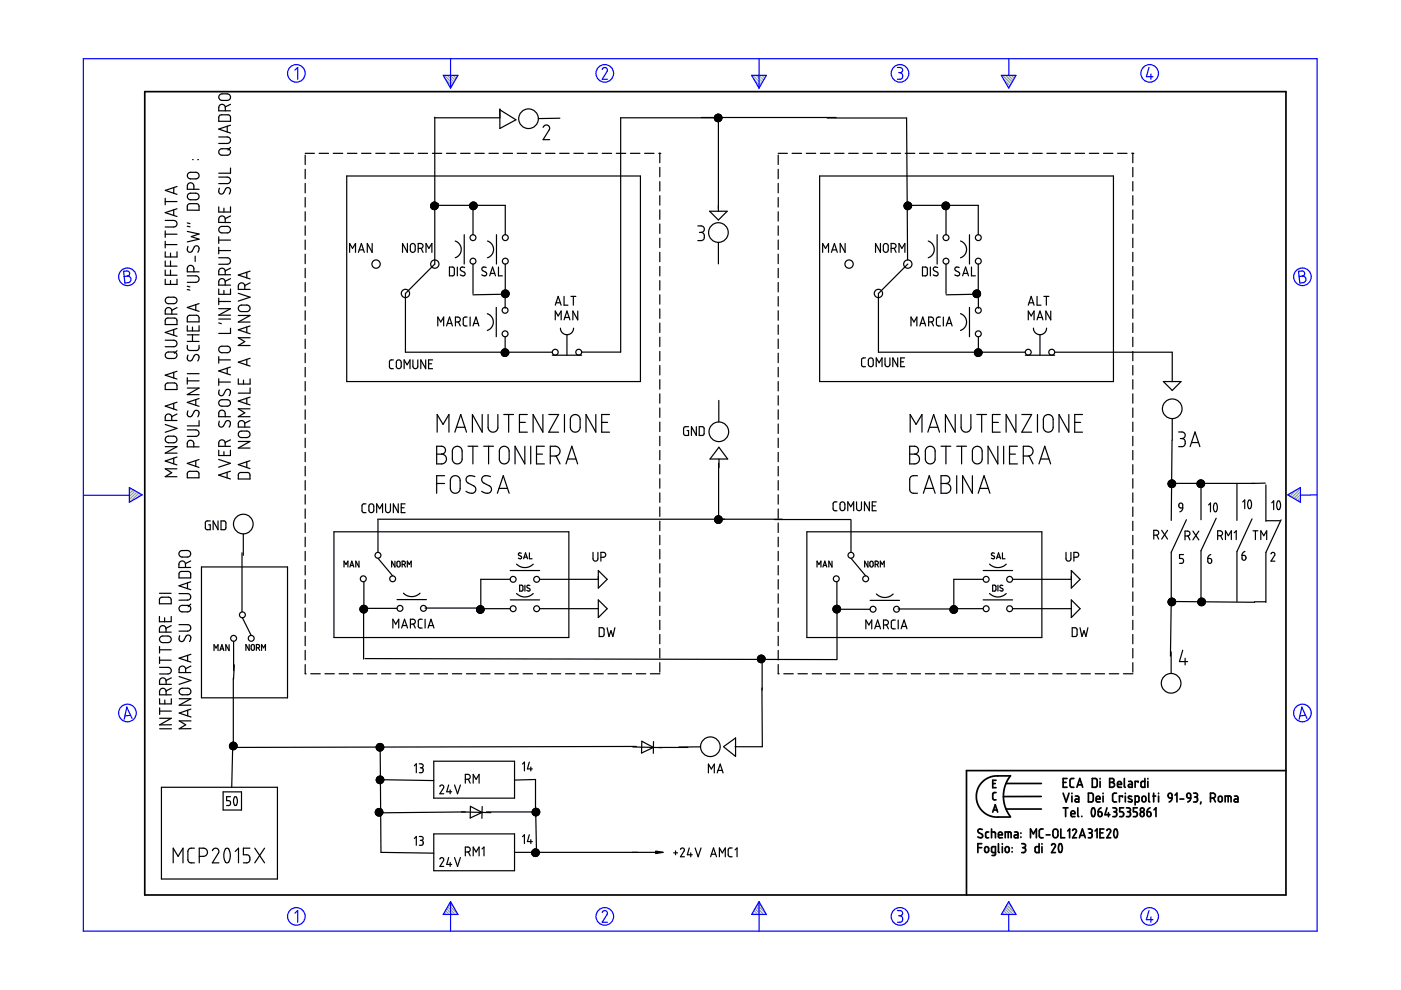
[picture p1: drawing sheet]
<svg xmlns="http://www.w3.org/2000/svg" width="297mm" height="210mm" viewBox="0 0 297 210" stroke-linecap="round" stroke-linejoin="round" font-family="sans-serif">
<g fill="none" stroke="#6c9" stroke-width=".25">
<path d="M94.2 16l1.8 1.8M94.5 16.8l1.3 1.4M94.8 16l1.5 1.4M95.3 18.3l.3 .3M95.5 16l1 1M96.1 16l.6 .6M96.7 16l.3 .2M159.6 16l1.8 1.8M159.9 16.8l1.3 1.4M160.3 16l1.4 1.4M160.7 18.3l.3 .3M160.9 16l1 1"/>
<path d="M161.5 16l.6 .6M162.1 16l.2 .2M212.6 16l1.8 1.8M212.8 16.8l1.3 1.4M213.2 16l1.4 1.4M213.7 18.3l.2 .3M213.8 16l1 1M214.4 16l.7 .6M215.1 16l.2 .2M27.5 103.4h-.1M27.9 103.6l-.5 .4M28.3 103.8l-.9 .9"/>
<path d="M28.7 104.1l-1.3 1.2M29 104.3l-1.6 1.6M29.4 104.5l-1.8 1.9M29.8 104.8l-.8 .8M273.4 104.7l-.3 .3M274.9 103.9l-1.4 1.3M275.7 103.6l-1.8 1.9M275.7 106.1l-.2 .3M275.7 105.5l-.6 .6M275.7 104.9l-1 1M275.7 104.2l-1.4 1.5M94 193.8v.1"/>
<path d="M94.2 193.5l.4 .4M94.4 193.1l.9 .8M94.7 192.7l1.2 1.2M94.9 192.3l1.6 1.6M95.1 191.9l1.9 1.9M95.4 191.5l.8 .8M159.4 193.8v.1M159.6 193.5l.4 .4M159.9 193.1l.8 .8M160.1 192.7l1.2 1.2M160.3 192.3l1.6 1.6M160.5 191.9l1.9 1.9"/>
<path d="M160.8 191.5l.8 .8M212.3 193.8v.1M212.6 193.5l.4 .4M212.8 193.1l.8 .8M213 192.7l1.2 1.2M213.2 192.3l1.6 1.6M213.5 191.9l1.8 1.9M213.7 191.5l.8 .8"/>
</g>
<g fill="none" stroke="#00f" stroke-width=".25">
<path d="M17.7 12.4h261.6v185h-261.6zM62.5 14.9l.6-.6v2.5M94 16h3.1l-1.6 2.7zM95.5 12.4v6.3M127.7 14.7l.5-.4 .5 .3v.5l-1 1.7h1.1M159.4 16h3.1l-1.6 2.7zM160.9 12.4v6.3M190.3 14.3h.7l.3 .3v.6l-.5 .2M190.5 15.4h.3M190.8 15.4l.5 .3v.7l-.3 .4h-.7M212.3 16h3.1l-1.5 2.7zM213.9 12.5v3.5"/>
<path d="M243.6 14.3l-.5 2h1.4M244 15.7v1.1M26.2 57.5l.9-.1 .3 .3 .1 .5-.5 .3 .5 .2 .3 .4-.1 .3-.3 .5-.9 .1zM27 58.5l-.7 .1M275.3 57.5l.9-.1 .3 .3 .1 .5-.5 .3 .5 .2 .3 .4-.1 .4-.2 .3-1 .2zM276.1 58.5l-.7 .1M17.8 105h9.6M27.4 103.4l2.7 1.5-2.7 1.6zM273 104.9l2.7-1.5v3.1zM279.3 104.9l-3.6 .1M27.7 151.7l-1.2 .1M28 152.3l-1.1-2.4-.6 2.6"/>
<path d="M276.8 151.7l-1.2 .1M277.1 152.3l-1.1-2.4-.6 2.6M62.5 193.6l.6-.5v2.4M95.5 191.2v6.2M95.5 191.2l1.6 2.7h-3.1zM127.7 193.5l.1-.3 .5-.1 .5 .4-.1 .4-1 1.6h1.1M160.9 191.2v6.2M160.9 191.2l1.6 2.7h-3.1zM190.3 193.1h.6l.4 .2v.5l-.5 .4M190.5 194.2h.3M190.8 194.2l.5 .3v.7l-.4 .3h-.6M213.9 191.2l1.5 2.7h-3.1z"/>
<path d="M213.9 193.9v3.5M243.6 193.1l-.5 1.9h1.4M244 194.4v1.1"/>
<circle cx="62.8" cy="15.6" r="1.87"/>
<circle cx="128.2" cy="15.6" r="1.87"/>
<circle cx="190.8" cy="15.6" r="1.87"/>
<circle cx="243.8" cy="15.6" r="1.87"/>
<circle cx="27" cy="58.7" r="1.87"/>
<circle cx="276.1" cy="58.7" r="1.87"/>
<circle cx="27" cy="151.2" r="1.87"/>
<circle cx="276.1" cy="151.2" r="1.87"/>
<circle cx="62.8" cy="194.3" r="1.87"/>
<circle cx="128.2" cy="194.3" r="1.87"/>
<circle cx="190.8" cy="194.3" r="1.87"/>
<circle cx="243.8" cy="194.3" r="1.87"/>
</g>
<g fill="none" stroke="#000" stroke-width=".36">
<path d="M30.7 19.4h241.9v170.4h-241.9zM207.3 179.7h.9M208.2 178.9h-.9v1.9M208.3 175.9l-.7-.1-.3 .5 1 .7v.4l-.2 .2-.8-.2M208.9 179.6l.4-.1 .3 .3v.7l-.3 .2h-.3l-.2-.2zM209.6 176.4h-.4l-.2 .3v.8l.2 .1h.4M210.2 176.4l.8 .1 .1 1.1M210.2 175.8v1.8M210.5 166.1h.5M210.5 172.2l.5-1.6 .5 1.6M210.6 171.7h.8M211.2 168h-.4l-.3 .3v1.1l.7 .2"/>
<path d="M211.2 165.4h-.7v1.6h.7M211.7 177h.8l-.1-.5-.4-.1-.2 .2-.1 .8 .2 .2h.6M211.7 178.9v1.7l.2 .2M212.5 178.9v.1M212.5 179.5v1.3M213.1 177.6v-1.2h1.1l.2 .2v1M213.3 179.6l.4-.1 .3 .3v.7l-.3 .2h-.3l-.3-.2zM213.3 166.1h7.5M213.3 171.5h7.5M213.8 176.4v1.2M214.2 164.5h-3.5l-.9 .3-.9 .5-.7 .6-.7 .9-.4 1-.1 1.1 .1 1.1 .4 .9 .7 1 .8 .6 .8 .5 .9 .2h3.5M214.2 164.5l-1 1.7-.5 2.2 .1 1.3 .3 1.3 1.1 2.1"/>
<path d="M214.6 179.7v.1M215.1 176.4h.5l.2 .3v.9h-.5a.31 .31 0 0 1-.3-.3 .31 .31 0 0 1 .3-.3h.5M216.5 176.6v.1M216.5 177.4v.1M216.6 178.9h.5l.3 .3v.4l-.4 .1M216.8 179.7h.2M217 179.7l.4 .3v.5l-.3 .2-.5 .1M218.5 177.6v-1.8l.6 1 .6-1v1.8M220.3 178.9v1.9l-.7-.1-.1-.3v-.7l.2-.2h.6M220.8 168.9h-8.1M220.9 178.9v.1M220.9 179.5v1.3"/>
<path d="M221.2 175.8h-.6l-.3 .3 .1 1.3 .2 .2h.6M221.8 177h.8M222.9 179.2l.4-.3 .4 .2 .1 .3-.9 1.4h.9M223.4 176l.4-.2 .4 .2 .1 1.1-.3 .5h-.4l-.3-.3-.1-1zM224.6 179a.56 .56 0 0 1 .6 .7l-.1 .7a.36 .36 0 0 1-.4 .3 .36 .36 0 0 1-.2-.5l-.1-.6zM224.9 175.8v1.8h.8M225.4 165.9h.6M225.4 168.2l.6 1.8 .7-1.8M225.4 171.3h1M225.9 171.3v1.8M226.2 165.1h-.8v1.8h.8M226.4 176.2l.4-.4v1.8"/>
<path d="M227.1 172.5h.8l-.1-.5-.4-.1-.3 .2v.8l.2 .2h.6M227.3 168.2v.1M227.3 168.8v1.2M227.4 176.1a.4 .4 0 0 1 .3-.3 .4 .4 0 0 1 .5 .2v.3l-.8 1.3h.8M227.7 165.1h-.6l-.2 .3v1.4l.3 .1h.5M228 168.8h.5l.2 .2v1h-.5a.31 .31 0 0 1-.3-.3 .31 .31 0 0 1 .3-.3h.5M228.3 166.9l.6-1.8 .7 1.8M228.5 166.4h.9M228.5 171.3v1.7l.2 .1M228.9 177.6l.6-1.8 .6 1.8M229 177.1h.9M229.4 173.1h.1"/>
<path d="M230.7 175.8h.6l.2 .2v.4l-.4 .2M230.8 168.2h.7l.3 .3v1.2l-.3 .3h-.7zM230.9 176.6h.2M231.1 176.6l.4 .2v.6l-.2 .2h-.6M231.6 165.1h.7l.3 .2v1.3l-.2 .3h-.8zM231.6 171.4a.53 .53 0 0 1 .5 .2 .53 .53 0 0 1 .1 .5l-.1 .7a.34 .34 0 0 1-.4 .3 .34 .34 0 0 1-.3-.4v-.6zM232.2 176.2l.4-.4v1.8M232.4 169.4h.8v-.3l-.2-.3-.5 .1-.1 .9 .2 .2h.6M232.8 172.1h.6l.2 .2 .1 .5-.2 .3h-.3l-.3-.1zM233.2 176.6h.6M233.2 165.1v.1M233.2 165.7v1.2"/>
<path d="M233.4 171.3l-.4 .3-.2 .5M233.9 168.2v.1M233.9 168.8v1.2M234 175.8h-.8v1.8h.8M234.7 176.1l.3-.3 .5 .2v.3l-.8 1.3h.8M234.7 171.3l-.4 1.4h1M235 172.3v.8M235.3 165.1h.6l.3 .3-.1 .4-.3 .1 .4 .1 .1 .3-.1 .4-.3 .2h-.6zM235.3 165.9h.5M235.9 171.3h.7l.1 .2 .1 .3-.4 .3M236.2 172.1h.2M236.3 175.9a.56 .56 0 0 1 .7 .7l-.1 .7a.36 .36 0 0 1-.5 .3 .36 .36 0 0 1-.2-.5l-.1-.6z"/>
<path d="M236.4 172.1l.3 .2 .1 .5-.3 .3h-.6M236.7 168.2h-.5l-.3 .3v1.3l.3 .2h.5M236.9 166.3h.9l-.2-.5-.3-.1-.3 .1-.1 .9 .2 .2h.7M238 169v-.2h-.7v1.2M238.2 171.3h-.8v.8h.6l.2 .4-.1 .6h-.7M238.4 165.1v1.7l.2 .1M238.6 168.2v.1M238.6 168.8v1.2M238.8 171.3h.5l.3 .2v.4l-.3 .2M239.1 172.1h.2M239.3 172.1l.4 .3-.1 .5-.2 .2h-.6M239.3 165.7h.5l.3 .2v1h-.6a.31 .31 0 0 1-.3-.3 .31 .31 0 0 1 .3-.3h.6"/>
<path d="M239.9 168.9l-.2-.1a.29 .29 0 0 0-.4 .1 .29 .29 0 0 0 .1 .4l.5 .2a.33 .33 0 0 1 0 .5 .33 .33 0 0 1-.5 0l-.2-.1M240.7 170l.7-.1 .1-.9-.2-.2h-.6v1.9M241.1 171.3h-.8v.8h.6l.2 .3-.1 .7h-.7M241.3 165.9v-.2h-.6v1.2M241.9 172.3l.2-.2 .4 .2 .1 .5-.1 .2-.4 .1-.2-.1zM242.2 169l.2-.2 .4 .1 .2 .8-.2 .2-.4 .1-.3-.2zM242.7 165.1v1.8h-.6l-.2-.2 .1-.9 .2-.1h.5M243.2 172.1l.7 .2v.7l-.4 .1-.2-.1zM243.4 165.1v.1M243.4 165.7v1.2M243.6 168.2v1.6l.2 .2M243.8 171.3l-.4 .3-.2 .5"/>
<path d="M244.4 168.8h.6M244.6 168.2v1.8M244.7 171.7l.4-.4v1.8M245.6 168.2v.1M245.6 168.8v1.2M247.7 168.4l.3-.2 .4 .1 .1 .9-.7-.1zM248.5 169.2l-.2 .5-.4 .3M249.1 168.6l.4-.4v1.8M250.2 169.4h.8M251.7 168.3l.3-.1 .3 .1 .2 .9h-.6l-.2-.2zM252.5 169.2l-.2 .5-.5 .3M253.1 168.2l.7 .1 .1 .4-.4 .3"/>
<path d="M253.3 169h.2M253.5 169l.4 .2v.5l-.2 .3h-.6M254.6 170l-.1 .5M256.6 169.2l.9-.1 .2-.3-.1-.4-.4-.2h-.6v1.8M257.3 169.2l.4 .8M258.4 169l.2-.2 .4 .1 .1 .8-.1 .2-.4 .1-.3-.2zM259.8 170v-1.2l1.1 .1 .1 1.1M260.4 168.8v1.2M261.7 168.8h.6l.2 .3v.9h-.6a.31 .31 0 0 1-.3-.3 .31 .31 0 0 1 .3-.3h.6M272.6 163.4h-67.7v26.4M211.1 180.8h-.6l-.3-.2 .1-1 .8-.1-.1 1.7-.2 .2h-.5M214.6 180.6v.1"/>
<circle cx="242.2" cy="171.7" r=".42"/>
</g>
<g fill="none" stroke="#000" stroke-width=".25">
<path d="M36.9 39.8l-.1 1.2M37.5 39.5l-2.4 .9 2.4 .8M39.9 36.8l.4-.3 1.4 .1 .5 .4v.5l-.6 .4h-1.4l-.5-.5zM40.8 33.8h.2M41.9 33.8h.2M46.4 37.5h1.9l.3 .2 .3 .4-.1 .5-.3 .3h-2.1M46.4 29h1.9l.4 .2 .2 .4-.1 .5-.4 .3h-2M46.5 39.9l-.1 .9 .2 .2 .4 .1 .4-.2 .5-1 .3-.1 .5 .1 .2 .5-.3 .7M46.5 31.8l.4-.3 1.5 .1 .4 .3 .1 .5-.5 .5h-1.5l-.5-.5zM46.5 24.5l.3-.2 1.8 .1 .3 .4v.9h-2.5zM46.5 20.2l.5-.3h1.3l.4 .3 .2 .5-.5 .6h-1.5l-.5-.5zM47.8 23.5v-.8l-.3-.4-.5-.2-.4 .2-.2 .5v.7h2.5"/>
<path d="M48.2 26.8v1.2M48.9 35.6v1.1h-2.5M48.9 31.3l-.6 .5M48.9 26.5l-2.5 .9 2.5 .8M48.9 22.1l-1.1 .6M64.7 32.9v2M64.7 35.9v2M64.7 38.9v2M64.7 32.5h2M67.7 32.5h2M70.7 32.5h2M73.5 37.3h62.3v43.6h-62.3z"/>
<path d="M73.7 32.5h2M76.7 32.5h2M79.7 32.5h2M82.7 32.5h2M85.7 32.5h2M88.7 32.5h2M91.7 32.5h2M92.1 25h13.9M92.2 24.8v31.2l-6.2 6.2v12.5h31.1M94.7 32.5h2M97.7 32.5h2M100.7 32.5h2"/>
<path d="M103.7 32.5h2M106 23.1v4.1l3.4-1.8-3.4-2.1M106.7 32.5h2M109.7 32.5h2M112.7 32.5h2M115.1 27l.6-.5h.4l.4 .3v.6l-1.4 2.2h1.4M115.7 32.5h2M118.7 32.5h2M118.7 25.1h-4.6M121.7 32.5h2M124.7 32.5h2M127.7 32.5h2"/>
<path d="M130.7 32.5h2M133.7 32.5h2M136.7 32.5h2M139.7 32.5h.2v2M139.9 32.5h.1M139.9 35.5v2M139.9 38.5v2M148.7 24.9h28.6M151.9 24.3l-.3 .3M151.9 24.7l-.4 .4M151.9 25.3l-.2 .2M151.9 24.9l-.4 .4"/>
<path d="M151.9 24.4l-.4 .4M151.9 24.3h.1M152.1 24.2l-.2 .3M152.2 25h-20.6v49.7h-8.2M152.2 24.2l-.7 .7M152.3 24.9v19.9M152.4 24.2l-.5 .5M152.4 24.2l-.5 .6M152.5 24.3l-.6 .6M152.6 24.3l-1.1 1M152.7 24.3l-1.1 1.2M152.7 24.4l-.8 .8"/>
<path d="M152.8 24.4l-1.1 1.2M152.9 24.4l-1 1M152.9 24.5l-1.1 1.2 .1-.2M153 24.6l-1.1 1M153 25.4l-.4 .3M153 24.7l-1.1 1M153 24.7l-1 1.1M153.1 25.1l-.7 .7M153.1 24.9l-.9 .9M153.1 24.8l-1 1M153.1 25.1l-.8 .7M165 32.5h1.9"/>
<path d="M165 32.9v2M165 35.9v2M165 38.9v2M167.9 32.5h2M170.9 32.5h2.1M173.8 37.3h62.3v43.6h-62.3zM173.9 32.5h2M175.4 25h16.8l.2 30.1M177 32.5h1.9M179.9 32.5h2M182.9 32.5h2.1M185.9 32.5h2"/>
<path d="M189 32.5h1.9M191.9 32.5h2.1M194.9 32.5h2.1M198 32.5h1.9M201 32.5h1.9M203.9 32.5h2.1M206.9 32.5h2.1M210 32.5h1.9M213 32.5h1.9M215.9 32.5h2.1M218.9 32.5h2.1M222 32.5h1.9"/>
<path d="M225 32.5h1.9M227.9 32.5h2.1M230.9 32.5h2.1M234 32.5h1.9M237 32.5h2M239.9 32.5h.3v2M240.2 32.5h.1M240.2 35.5v2M240.2 38.5v2M35 46.7l2 .1 .4 .2 .1 .3-.1 .5-.4 .3h-2M35 42v1.4M35 49v1.3"/>
<path d="M35 51.2v1.4M35 53.4v1.1h2.5v-1.1M35 55.3v1.1h2.5M35 57.3v1.1h2.5M35 59.2v1.1h2.5v-1.1M35 51.9h2.5M35 49.7h2.5M35 42.7h2.5M36.2 53.7v.8M36.2 55.3v1.1M36.2 57.3v1.1M36.2 59.5v.8"/>
<path d="M36.8 44.5v1.2M37.5 44.3l-2.5 .8 2.5 .8M39.7 58.5h2l.4 .3 .1 .3-.1 .5-.3 .2-2.1 .1M39.7 49.1l2.5 .5-1.6 .6 1.6 .5-2.5 .6M39.7 48l.6 .1M39.7 47.3l.6 .1M39.8 43.4l.4-.2h1.7l.3 .4v1h-2.5zM39.9 52.2l-.1 .9 .2 .3 .4 .1 .3-.2 .6-1.1h.7l.2 .6-.3 .7M39.9 41.2l.3-.2h1.5l.4 .2 .1 .6-.4 .5-1.5 .1-.5-.5zM41.1 57.6v-.8l-.2-.3-.6-.2-.4 .2-.2 .4v.7h2.5M41.1 40.1l-.1-1.1-.5-.2-.5 .1-.3 .4v.8h2.5M41.4 54.3v1.1"/>
<path d="M46.4 54.7h2l.4 .3 .1 .3-.2 .4-.3 .3h-2M46.4 43.9v1.1h2.5v-1.1M46.4 50.2v1.4M46.4 52.4v1.4M46.4 53.1h2.5M46.4 50.9h2.5M46.5 48.2l.4-.2h1.5l.4 .4v.5l-.5 .5-1.5-.1-.4-.5zM47.5 44.1v.9M47.8 58.3v-.9l-.2-.3-.5-.2-.4 .1-.3 .4v.9h2.5M47.8 47.2v-.9l-.2-.3-.6-.2-.5 .3-.1 1.1h2.5M48.9 59.1l-1.1 .5M48.9 56.9l-1.1 .5"/>
<path d="M48.9 45.8l-1.1 .6M52.3 57.7v1.2M53 60l-1.1 .5M53 57.5l-2.5 .8 2.5 .8M64.7 41.9v2M64.7 44.9v2M64.7 47.9v2M64.7 50.9v2M64.7 53.9v2M64.7 56.9v2M64.7 59.9v2M74.1 53.5v-1.9l.6 1.1 .7-1.1v1.9"/>
<path d="M76 53.5l.6-1.9 .6 1.9M76.2 53h.9M78.9 51.6v1.9l-1-1.9v1.9M86.4 51.6v1.9l-1.1-1.9v1.9M87.1 51.8l.6-.2 .3 .4v1.1l-.3 .4-.5-.1-.2-.3zM88.7 52.7l.8-.2 .2-.3-.1-.4-.3-.2h-.6v1.9M89.3 52.7l.4 .8M90.3 53.5v-1.9l.6 1.1 .7-1.1v1.9M91.7 44.3l1.1-1-1 1.1M91.9 42.9l-.6 .5M92 42.9l-.7 .6M92.2 42.8l-.9 .9"/>
<path d="M92.2 43.5h14.9v6.3M92.3 42.9l-1 1M92.4 42.9l-1.1 1M92.5 42.9l-1.1 1.1M92.5 43l-1.1 1.1M92.6 43.1l-1.1 1.1M92.7 43.1l-1.1 1.2M92.7 43.2h.1M92.7 44l-.4 .4M92.7 43.8l-.6 .6M92.7 43.6l-.8 .8M92.8 43.2l-1.2 1.1"/>
<path d="M92.8 44l-.1 .1M92.9 43.9l-.5 .5M92.9 43.4l-1 1M92.9 43.5l-.2 .2M92.9 43.6l-.8 .8M92.9 43.7l-.2 .2M95.3 56.6h.7l.3 .3v1.3l-.2 .2-.8 .1zM96.5 51.1l.8 .5 .5 1.1-.1 .8-.2 .4-1 .8M97 56.6v1.9M98.4 49.8v6.2M98.5 56.7l-.7-.1-.2 .5 .2 .3 .7 .4 .1 .5-.6 .2-.4-.2M100.1 42.9l-.5 .5"/>
<path d="M100.2 42.9l-.6 .6M100.3 43.5v6.3M100.3 56v6.2M100.4 42.8l-.9 .8M100.4 42.8l-.8 .9M100.6 42.9l-1 1M100.7 42.9l-1 1.1M100.8 42.9l-1.1 1.1M100.9 43l-1.1 1.2 1.1-1.1M101 43.1l-1.1 1.2 1.1-1.1M101 43.2l-1 1.1M101.1 43.3l-1.1 1.1"/>
<path d="M101.1 43.9l-.5 .5M101.1 43.5l-.9 .9M101.1 43.8l-.6 .6M101.1 43.4l-1 1M101.2 43.7l-.8 .7M101.2 43.6l-.9 .8M103.1 56.7l-.7-.1-.2 .5 .2 .3 .7 .4v.5l-.5 .2-.4-.2M103.4 51.1l.9 .7 .3 1-.3 1.1-.9 .8M103.8 58.5l.6-1.9 .7 1.9M104 58h.9M105.3 49.8v6.2M105.7 56.6v1.9h.8"/>
<path d="M107.1 56v6.2M139.9 41.5v2M139.9 44.5v2M139.9 47.5v2M139.9 50.5v2M139.9 53.5v2M139.9 56.5v2M139.9 59.5v2M148 47.9h.9l.4 .4-.1 .7-.5 .3M148.3 49.3h.4M148.7 49.3l.4 .1 .2 .4v.8l-.5 .4h-.8M150.5 44.8h3.7l-1.9 1.9z"/>
<path d="M152.3 51.4v4.5M165 41.9v2M165 44.9v2M165 47.9v2M165 50.9v2M165 53.9v2M165 56.9v2M165 59.9v2M174.4 53.5v-1.9l.6 1.1 .7-1.1v1.9M176.3 53.5l.6-1.9 .6 1.9M176.4 53h1M179.2 51.6v1.9l-1.1-1.9v1.9"/>
<path d="M186.7 51.6v1.9l-1.1-1.9v1.9M187.5 51.8l.4-.2 .4 .4v1.1l-.3 .4-.5-.1-.2-.3v-1zM188.9 52.7l.9-.2 .2-.2-.1-.5-.3-.2h-.7v1.9M189.6 52.7l.4 .8M190.6 53.5v-1.9l.6 1.1 .7-1.1v1.9M192.1 42.9l-.4 .4M192.3 42.9l-.6 .5M192.4 43.9l-.4 .4M192.4 43.6l-.5 .6M192.4 44.2l-.2 .2M192.4 44l-.4 .3M192.4 43.1l-.7 .7"/>
<path d="M192.4 42.9l-.7 .7M192.5 43.5h14.9v6.3M192.5 56l-6.3 6.2v12.5h31.2M192.5 42.8l-.1 .1M192.5 42.8l-.8 .9M192.7 42.9l-.3 .3M192.7 42.9l-1 1M192.8 42.9l-1.1 1.1M192.9 42.9l-1.1 1.1M193 43l-1.2 1.1M193 43l-.6 .7M193.1 43.1l-1.2 1.1"/>
<path d="M193.1 43.2l-.7 .7M193.2 43.2l-1.1 1.1M193.2 43.3l-.8 .8M193.2 43.9l-.5 .5M193.2 43.4l-.8 .9M193.3 43.5l-1 .9M193.3 43.8l-.7 .6M193.3 43.6l-.9 .8M193.3 43.6l-.8 .8M195.6 56.6h.7l.3 .3v1.3l-.2 .2-.8 .1zM196.8 51.1l.9 .6 .4 1-.1 .8-.2 .4-1 .8M197.3 56.6v1.9"/>
<path d="M198.7 49.8v6.2M198.8 56.7l-.7-.1-.2 .5 .2 .3 .7 .4v.5l-.5 .2-.4-.2M199.9 44.1l1.1-1.1-1.1 1.1M200 44.2l1.1-1.1-1.1 1.2M200.1 42.9l-.3 .3M200.3 42.9l-.5 .5M200.4 42.8l-.7 .8M200.5 42.8l-.8 .8M200.6 43.5v6.3M200.6 56v6.2M200.7 42.9l-1 .9M200.8 42.9l-1 1.1"/>
<path d="M200.9 42.9l-1.1 1.1M201.2 44.1l-.2 .2M201.2 43.2l-1.1 1.1M201.3 43.3l-1.1 1.1M201.3 43.4l-1 1M201.3 43.5l-.9 .9M201.3 43.7l-.7 .7M201.3 43.6l-.8 .8M203.4 56.7l-.7-.1-.3 .5 .2 .3 .8 .4v.5l-.5 .2-.5-.2M203.6 51.1l1 .7 .3 1-.3 1.1-1 .8M204.1 58.5l.6-1.9 .6 1.9M204.3 58h.9"/>
<path d="M205.5 49.8v6.2M206 56.6v1.9h.8M207.4 56v6.2M240.2 41.5v2M240.2 44.5v2M240.2 47.5v2M240.2 50.5v2M240.2 53.5v2M240.2 56.5v2M240.2 59.5v2M35 72.1l2 .1 .4 .2 .1 .4-.1 .5-.4 .2h-2M35.2 63.3l.4-.3h1.5l.3 .4 .1 .5-.2 .3-.4 .2h-1.4l-.4-.5z"/>
<path d="M35.2 74.9l.4-.3 1.5 .1 .4 .3v.6l-.5 .4h-1.5l-.5-.6zM35.2 67.6l.3-.2 1.7 .1 .3 .3v1h-2.5v-.9zM36.4 66.6v-.9l-.2-.3-.6-.2-.4 .2-.2 .4v.8h2.5M36.8 69.9v1.2M36.8 79v1.1M37.5 78.7l-2.5 .8 2.5 .9M37.5 74.4l-.5 .5M37.5 69.6l-2.5 .9 2.5 .8M37.5 65.2l-1.1 .6M39.7 73.2v.7l.5 .4 1.8-.1 .2-.4v-.6M39.7 69.1v1.1h2.5v-1.1M39.7 79.2h2.5"/>
<path d="M39.7 72.4h2.5M39.7 71h2.5M39.7 61.4l.6 .1M39.7 60.7l.6 .1M39.9 75.3l-.2 .9 .2 .2 .4 .1 .4-.2 .6-1 .2-.1 .5 .1 .2 .5-.3 .7M39.9 67l.3-.2 1.8 .1 .2 .4v.9h-2.5v-.9zM40.8 69.3v.9M40.8 71v1.4M41.5 64.6v1.2M42.2 64.4l-2.5 .8 2.5 .8M46.4 65.4h2.5l-2.5 1.4h2.5M46.4 61.3v1.1h2.5v-1.1"/>
<path d="M46.4 63.2v1.4M46.4 75.6v1.4M46.4 76.3h2.5M46.4 68.5l.5 .1M46.4 67.6h2.5M46.4 63.9h2.5M46.6 73.6l.3-.2h1.5l.4 .3 .1 .6-.5 .4-1.5 .1-.5-.5zM47.5 61.6v.8M47.8 60.5v-.9l-.2-.3-.4-.2-.5 .1-.3 .5v.8h2.5M48.2 78.1v1.1M48.9 77.8l-2.5 .9 2.5 .8M48.9 69.6v1.1h-2.5"/>
<path d="M50.5 66.9h2.5l-2.5 1.4h2.5M50.5 62.2l2.5 .8-2.5 .8M50.7 64.9l.4-.2h1.5l.4 .4v.5l-.5 .5-1.6-.1-.4-.5zM51.9 61.4l-.1-1.1-.6-.3-.5 .2-.2 .4v.8h2.5M52.3 69.3v1.2M52.3 76.2v1.2M53 76l-2.5 .8 2.5 .8M53 71.6h-2.5l1.4 .8-1.4 .9h2.5M53 69.1l-2.5 .8 2.5 .9M64.7 62.9v2M64.7 65.9v2M64.7 68.9v2"/>
<path d="M64.7 71.9v2M64.7 74.9v2M64.7 77.9v2M83.4 76.3h-.6l-.2 .4v1.3l.2 .1 .6 .1M84.1 76.5l.5-.2 .4 .3v1.2l-.3 .3h-.5l-.2-.3zM85.7 78.2v-1.9l.6 1 .6-1v1.9M87.5 76.3v1.4l.5 .5 .3-.1 .3-.3v-1.5M90.3 76.3v1.9l-1.1-1.9v1.9M90.9 77.1h.6M91.7 76.3h-.8v1.9h.8M92.8 69.1v-1.9l.7 1.1 .6-1.1v1.9M94.7 69.1l.6-1.9 .6 1.9"/>
<path d="M94.9 68.6h.9M96.6 68.3l.8-.2 .2-.3-.1-.4-.3-.2h-.6v1.9M97.2 68.3l.4 .8M99 67.2h-.5l-.3 .4 .1 1.3 .1 .2h.6M99.7 67.2v1.9M100.3 62.5l6.8-.1v3M100.3 69.1l.6-1.9 .6 1.9M100.5 68.6h.9M103.3 66.5l.9 .6 .4 .9v.7l-.3 .6-.4 .4-.6 .4M105.2 65.2v6.2M106.3 75.1l1.2-1-1.1 1.1M106.8 61.6l-.4 .3"/>
<path d="M106.8 74l-.5 .5M106.9 74l-.6 .6M106.9 61.5l-.5 .5M107 74l-.7 .7M107.1 61.5l-.8 .7M107.1 71.5v3.1M107.1 74l-.8 .8M107.1 61.5l-.8 .8M107.3 74l-1 1M107.3 61.5l-1 .9M107.3 61.5l-.9 1M107.4 61.6l-1 1"/>
<path d="M107.5 61.6l-1.1 1.1M107.5 74.1l-1.1 1.2 1.2-1.1M107.6 61.6l-1.1 1.2 1.1-1.1M107.7 74.2l-1.2 1.2M107.7 74.3l-1.1 1.1M107.7 61.7l-1.1 1.2M107.8 74.4l-1.1 1.1M107.8 62.7l-.2 .2M107.8 61.8l-1.1 1.1M107.8 74.5l-1 1M107.8 61.9l-1.1 1.1M107.8 75l-.5 .5"/>
<path d="M107.8 74.6l-.9 .9M107.9 74.8l-.8 .8M107.9 74.9l-.7 .7M107.9 74.7l-.9 .9M107.9 62l-1.1 1M107.9 62l-1 1.1M107.9 62.5l-.6 .6M107.9 62.4l-.7 .7M107.9 62.2l-.9 .9M107.9 62.2l-.8 .9M117.1 75.3h6.2M117.7 64.7l.6-1.9 .7 1.9"/>
<path d="M117.7 67.8v-1.8l.6 1 .7-1v1.8M117.9 64.2h.9M118.8 69.6l.4 .9 .9 .5 .6-.1 .5-.4 .3-.4 .1-.5M119.6 62.8v1.9h.8M119.6 67.8l.6-1.8 .6 1.8M119.8 67.3h.9M120.2 71v4.3M121.1 62.8h1M121.6 62.8v1.9M122.5 66v1.8l-1-1.8v1.8M139.9 62.5v2M139.9 65.5v2"/>
<path d="M139.9 68.5v2M139.9 71.5v2M139.9 74.5v2M139.9 77.5v2M165 62.9v2M165 65.9v2M165 68.9v2M165 71.9v2M165 74.9v2M165 77.9v2M183.5 75.9h-.6l-.2 .3v1.3l.3 .2h.5M184.2 76.1l.5-.2 .4 .3v1.1l-.3 .4h-.3l-.4-.3z"/>
<path d="M185.8 77.7v-1.8l.6 1 .6-1v1.8M187.6 75.9v1.4l.4 .4h.4l.2-.2 .1-1.6M190.3 75.9v1.8l-1-1.8v1.8M191 76.7h.6M191.8 75.9h-.8v1.8h.8M193.1 69.1v-1.9l.7 1.1 .6-1.1v1.9M195 69.1l.6-1.9 .7 1.9M195.2 68.6h.9M196.9 68.3l.9-.2 .1-.3-.1-.4-.9-.2v1.9M197.5 68.3l.4 .8M199.4 67.2h-.6l-.3 .4 .1 1.3 .2 .2h.6M200 67.2v1.9"/>
<path d="M200.6 62.5l6.8-.1v3M200.6 69.1l.7-1.9 .6 1.9M200.8 68.6h.9M203.6 66.5l1 .7 .3 1-.3 1.2-1 .7M205.5 65.2v6.2M206.4 62.7l1.1-1.1-1.1 1.1M206.7 61.6l-.3 .3M206.9 61.5l-.6 .6M207 61.5l-.7 .7M207.1 74l-.4 .4M207.2 61.5l-.9 .9M207.2 74l-.6 .5"/>
<path d="M207.3 61.5l-1 1M207.3 74l-.7 .7M207.4 61.6l-1 1M207.4 71.5v3.1M207.4 74l-.8 .8M207.6 74l-1 .9M207.6 61.7l-1.1 1.1M207.6 74l-1 1M207.7 61.7l-1.2 1.2M207.7 61.8l-1.1 1.1M207.7 74l-1 1.1M207.8 61.8l-1.1 1.1"/>
<path d="M207.8 62.7l-.3 .3M207.8 74.1l-1.1 1M207.8 61.9l-1.1 1.1M207.8 62l-1 1M207.8 62.6l-.4 .4M207.9 74.1l-1.1 1.1M207.9 62.4l-.7 .7M207.9 62.2l-.9 .9M207.9 62.1l-1 1M207.9 62.3l-.8 .8M207.9 74.1l-1.1 1.2M207.9 75.4h.1"/>
<path d="M207.9 74.7l-.8 .8M207.9 74.3l-1.1 1.1M208 74.2l-1.1 1.2M208.1 74.4l-1.1 1.1 .9-1M208.1 74.4l-.2 .2M208.2 74.5l-.3 .2M208.2 75l-.6 .5M208.2 74.6l-1 .9M208.2 74.9l-.7 .7M208.2 74.7l-.9 .9M208.2 74.8l-.8 .8M217.4 75.3h6.2"/>
<path d="M218 64.7l.6-1.9 .6 1.9M218 67.8v-1.8l.6 1 .6-1v1.8M218.2 64.2h.9M219.1 69.6l.4 .9 .5 .4 .4 .1 1-.3 .4-.6 .1-.5M219.9 62.8v1.9h.8M219.9 67.8l.6-1.8 .6 1.8M220 67.3h1M220.5 71v4.3M221.3 62.8h1.1M221.8 62.8v1.9M222.8 66v1.8l-1.1-1.8v1.8M223.6 74.7h24.9v6.2"/>
<path d="M240.2 62.5v2M240.2 65.5v2M240.2 68.5v2M240.2 71.5v2M240.2 74.5v2M240.2 77.5v2M35 94.7h2.5l-2.5 1.4h2.5M35 90l2.5 .8-2.5 .9M35.1 81.4l.4-.2h1.6l.4 .4v1h-2.5zM35.2 92.7l.4-.2h1.4l.5 .4v.5l-.5 .5-1.5-.1-.5-.5zM36.4 89.2v-.9l-.2-.3-.4-.2-.5 .1-.3 .5v.8h2.5M36.8 85.5v1.2"/>
<path d="M36.8 97.1v1.2M37.5 99.4h-2.5l1.4 .8-1.4 .9h2.5M37.5 96.9l-2.5 .8 2.5 .9M37.5 87.8l-1.1 .5M37.5 85.3l-2.5 .8 2.5 .9M39.7 91.1h2l.3 .3 .2 .4-.2 .5-.3 .2h-2M39.7 80.1v1.3M39.7 82.3h2.5l-2.5 1.4h2.5M39.7 80.8h2.5M39.8 87.1l-.1 .9 .2 .3 .4 .1 .4-.2 .6-1.1 .2-.1 .5 .1 .2 .5-.3 .8M41.1 94.7v-.8l-.2-.4-.6-.2-.4 .3-.2 1.1h2.5M41.5 84.7v1.2"/>
<path d="M41.5 97.7v1.2M42.2 89.2v1.1h-2.5M42.2 97.4l-2.5 .9 2.5 .8M42.2 84.5l-2.5 .8 2.5 .8M46.4 97.4l2.5 .8-2.5 .9M46.4 95.5v1.1h2.5v-1.1M46.4 80.3v1.4M46.4 81h2.5M46.5 89.3l-.1 .9 .2 .3 .4 .1 .3-.2 .7-1.1 .6-.1 .3 .4-.3 1M46.5 82.7l-.1 .9 .4 .3h.3l.2-.1 .7-1.2h.6l.3 .4-.3 .9M46.6 84.9l.3-.1h1.5l.4 .3 .1 .5-.3 .4-.3 .1h-1.5l-.4-.5zM47.5 95.8v.8"/>
<path d="M47.8 94.6l-.2-1.1-.4-.2-.6 .1-.2 .4v.8h2.5M47.8 88.3v-.7l-.2-.4-.5-.2-.5 .1-.2 .4v.8h2.5M48.9 99.9l-2.5 .8 2.5 .9M48.9 93.3l-1.2 .5M50.5 80.3v1.1h2.5v-1.1M50.5 93.6h2.5l-2.5 1.4h2.5M50.7 91.7l.4-.3h1.4l.4 .3 .1 .5-.2 .4-.4 .2-1.5-.1-.4-.4zM51.6 80.6v.8M51.9 90.6l-.1-1.2-.5-.2-.5 .1-.3 .4v.9h2.5M52.3 84.4v1.2M52.3 97.9v1.2M53 86.7h-2.5l1.4 .8-1.4 .8h2.5"/>
<path d="M53 97.7l-2.5 .8 2.5 .9M53 89.2l-1.1 .5M53 82.3v1.1h-2.5M53 84.2l-2.5 .8 2.5 .9M64.7 80.9v2M64.7 83.9v2M64.7 86.9v2M64.7 89.9v2M64.7 92.9v2M64.7 95.9v2M64.7 98.9v2M92.6 94.6h1.2l.6 .5-.1 .8-.3 .3-.4 .1 .7 .2 .4 .7-.2 .6-.5 .5-1.4 .1z"/>
<path d="M92.6 96.3h1M92.7 91.6v-3.7l1.2 2.1 1.3-2.1v3.7M96.1 95l.5-.3 .5-.1 .5 .2 .4 .6v2.2l-.3 .5-.4 .2-.9-.1-.5-.6v-2.1zM96.4 91.6l1.3-3.7 1.2 3.7M96.8 90.6h1.8M99.2 94.6h2.1M100.3 94.6v3.8M102.2 87.9v3.7l-2-3.7v3.7M102.6 94.6h2M103.5 87.9v2.9l.3 .6 .6 .2 .7-.1 .4-.6 .1-3M103.6 94.6v3.8M106.1 95l.5-.3 .5-.1 .5 .3 .3 .4v2.2l-.2 .5-.5 .3h-.8l-.5-.6v-2.2z"/>
<path d="M106.8 87.9h2.1M107.8 87.9v3.7M110.1 89.6h1.3M111.3 94.6v3.8l-2.1-3.8v3.8M111.8 87.9h-1.7v3.7h1.7M112.5 94.6v3.8M113.7 96.3h1.3M115.1 87.9v3.7l-2.1-3.7v3.7M115.4 94.6h-1.7v3.8h1.7M116.4 87.9h2l-2 3.7h2M116.7 96.7h1.2l.6-.3 .2-.9-.4-.7-.5-.2h-1.1v3.8M117.9 96.7l.8 1.7"/>
<path d="M119.7 87.9v3.7M120 98.4l1.2-3.8 1.3 3.8M120.3 97.3h1.8M121.2 88.3l.4-.4h.6l.4 .2 .4 .5v2.2l-.3 .6-.4 .2-.8-.1-.5-.5-.1-2.2zM126.3 87.9v3.7l-2.1-3.7v3.7M127.6 89.6h1.2M129.2 87.9h-1.6v3.7h1.6M139.9 80.5v2M139.9 83.5v2M139.9 86.5v2M139.9 89.5v2M139.9 92.5v2"/>
<path d="M139.9 95.5v2M139.9 98.5v2M146 90.5h-.7l-.3 .2-.1 1.2 .3 .4h.8v-1h-.3M147.6 90.5v1.8l-1-1.8v1.8M148.3 90.5h.7l.3 .3v1.2l-.2 .3h-.8zM152.4 98.2v11.9M152.4 84.9v4.6M152.4 94.8l1.9 2.5h-3.8zM152.4 97.4v1.7M165 80.9v2M165 83.9v2M165 86.9v2"/>
<path d="M165 89.9v2M165 92.9v2M165 95.9v2M165 98.9v2M192.9 94.6h1.2l.6 .5v.5l-.2 .4-.6 .3 .7 .2 .3 .7-.1 .6-.5 .5-1.4 .1zM192.9 96.3h1M193 91.6v-3.7l1.2 2.1 1.3-2.1v3.7M196.4 95l.5-.3 .5-.1 .5 .3 .3 .4 .1 2.2-.2 .5-.6 .3h-.7l-.6-.6v-2.2zM196.7 91.6l1.3-3.7 1.2 3.7M197.1 90.6h1.8M199.5 94.6h2.1M200.6 94.6v3.8"/>
<path d="M202.5 87.9v3.7l-2.1-3.7v3.7M202.8 94.6h2.1M203.8 87.9v2.8l.3 .7 .6 .2 .7-.1 .4-.6v-3M203.9 94.6v3.8M206.4 95l.4-.3h.7l.5 .3 .2 .4v2.2l-.3 .5-.5 .2h-.7l-.5-.6v-2.2zM207.1 87.9h2.1M208.1 87.9v3.7M210.4 89.6h1.3M211.6 94.6v3.8l-2.1-3.8v3.8M212.1 87.9h-1.7v3.7h1.7M212.8 94.6v3.8M214 96.3h1.3"/>
<path d="M215.4 87.9v3.7l-2.1-3.7v3.7M215.7 94.6h-1.7v3.8h1.7M216.6 87.9h2.1l-2.1 3.7h2.1M217 96.7h1.2l.5-.3 .3-.8-.4-.8-.5-.2h-1.1v3.8M218.2 96.7l.8 1.7M220 87.9v3.7M220.3 98.4l1.2-3.8 1.3 3.8M220.6 97.3h1.8M221.5 88.2l.6-.3h.5l.5 .4 .2 .4v2.1l-.3 .6-.4 .2-.9-.1-.5-.7v-2zM226.6 87.9v3.7l-2.1-3.7v3.7M227.9 89.6h1.2M229.5 87.9h-1.6v3.7h1.6"/>
<path d="M240.2 80.5v2M240.2 83.5v2M240.2 86.5v2M240.2 89.5v2M240.2 92.5v2M240.2 95.5v2M240.2 98.5v2M246.7 80.9h3.7l-1.9 1.9zM248.5 93.3l-.2 17M248.5 88.8v4.5M249.9 91.6h.9l.4 .3v.7l-.3 .3-.3 .1M250.3 93h.3"/>
<path d="M250.6 93l.6 .3 .1 .9-.5 .5h-.9M252.3 94.7l1.1-3.1 1 3.1M252.6 93.8h1.5M38.1 117l.4-.3 1.5 .1 .3 .2 .1 .6-.2 .4-.4 .1h-1.4l-.4-.5zM39.8 100.1l.4-.2h1.6l.4 .4v1h-2.5zM40.4 118.9l-1.1 .6M44.6 110.4h-.7l-.4 .4v1.2l.4 .3h.7v-1h-.3M46.2 110.4v1.9l-1-1.9v1.9M46.9 110.4h.7l.3 .3v1.3l-.3 .3h-.7zM48.2 100.1v1.2M50.6 100.4l.3-.2h1.7l.4 .4v1h-2.5zM51.3 117.2v12.5"/>
<path d="M51.6 113.2v4.6M64.7 101.9v2M64.7 104.9v2M64.7 107.9v2M64.7 110.9v2M64.7 113.9v2M64.7 116.9v2M64.7 119.9v2M70.8 112.8h49.8v22.4h-49.8zM74.3 119.9h.6M76.1 119v1.2l-.7-1.2v1.2M77.6 106.8l-.6 .1-.2 .3v1.3l.3 .2h.5"/>
<path d="M78.3 107l.5-.2 .4 .4v1l-.2 .4-.5 .1-.3-.3zM79.9 108.7v-1.9l.6 1.1 .6-1.1v1.9M80.1 110.1h85.8M80.1 118.4l3.1 3.7M80.1 110.3v6.8M81.7 106.8v1.5l.5 .4 .3-.1 .3-.3v-1.5M83.7 119v1.2l-.7-1.2v1.2M84.2 119.1a.35 .35 0 0 1 .4-.1 .35 .35 0 0 1 .2 .3v.6a.34 .34 0 0 1-.3 .3 .34 .34 0 0 1-.3-.3zM84.4 106.8v1.9l-1-1.9v1.9M85.1 107.7h.6M85.3 119.7h.3a.35 .35 0 0 0 .4-.4 .35 .35 0 0 0-.4-.3h-.3v1.2M85.7 119.7l.3 .5"/>
<path d="M85.9 106.8h-.8v1.9h.8M92.6 102.5h1.7M94.3 100.9h-1.7v3.7M95.8 101.2l.4-.3h.5l.5 .2 .3 .5 .1 2.1-.3 .5-.5 .3h-.8l-.5-.7v-1.9zM100.7 101l-1.3-.1-.4 .3-.2 .5 .3 .6 1.6 .9 .2 .4-.1 .6-.6 .4-.8-.1-.6-.3M104 101l-1.3-.1-.4 .3-.2 .6 .3 .5 1.6 .9 .2 .4-.1 .6-.6 .4-.7-.1-.7-.3M105.5 104.6l1.2-3.7 1.2 3.7M105.8 103.5h1.8M109.5 119.6l.8 .5 .7 .2 1.1-.1 1-.6M110.5 117.3l-.2-.1a.28 .28 0 0 0-.4 .2 .28 .28 0 0 0 .1 .4l.4 .1a.35 .35 0 0 1 0 .6 .35 .35 0 0 1-.5-.2M111 118.5l.4-1.3 .4 1.3M111.1 118.1h.6"/>
<path d="M112.2 117.2v1.3h.6M125.7 117.1l.1 1.5 .4 .4 .3-.1 .3-.3v-1.5M127.4 118.2l.9-.2 .1-.4-.2-.4-.8-.1v1.9M139.9 101.5v2M139.9 104.5v2M139.9 107.5v2M139.9 110.5v2M139.9 113.5v2M139.9 116.5v2M139.9 119.5v2M151.7 110.4l-.1 .1M151.8 109.5l-.1 .2"/>
<path d="M151.9 110.4l-.2 .2M151.9 110l-.3 .4M151.9 110.3v.1M151.9 109.8l-.4 .5M151.9 110.4h.1M151.9 109.5h.1M152.1 110.4l-.4 .3M152.2 109.4l-.7 .6M152.3 109.4l-.8 .7M152.4 109.4l-.5 .5M152.5 109.4l-.6 .5M152.6 109.4l-.7 .7"/>
<path d="M152.6 110.4l-.6 .5M152.6 109.4l-1 1M152.7 109.5l-1.1 1.1M152.8 109.5l-.9 .9M152.8 110.4l-.6 .6M152.8 109.6l-.8 .8M152.9 109.6l-1.2 1.1M153 109.7l-1.2 1.1M153 109.7l-1.1 1.1M153 110.4l-.6 .6M153 110.5l-.3 .4M153 109.8l-1 1.1"/>
<path d="M153.1 109.9l-.6 .5M153.1 110.3l-.7 .7M153.1 110l-.9 1M153.1 110l-.3 .4M153.1 110.2l-.2 .2M164.2 110.2h16.2M165 101.9v2M165 104.9v2M165 107.9v2M165 110.9v2M165 113.9v2M165 116.9v2"/>
<path d="M165 119.9v2M171.1 112.8h49.8v22.4h-49.8zM174.6 119.9h.6M176.4 119v1.2l-.7-1.2v1.2M177.5 106.4h-.6l-.3 .4 .1 1.3 .2 .1 .6 .1M178.2 106.6l.5-.2 .4 .3v1.1l-.3 .4h-.4l-.3-.3zM179.7 108.3v-1.9l.7 1 .6-1v1.9M180.4 118.4l3.1 3.7M180.4 110.3v6.8M181.6 106.4l.1 1.6 .4 .3 .5-.4v-1.5M184 119v1.2l-.7-1.2v1.2M184.3 106.4v1.9l-1-1.9v1.9"/>
<path d="M184.5 119.1a.35 .35 0 0 1 .4-.1 .35 .35 0 0 1 .2 .3v.6a.35 .35 0 0 1-.3 .3 .35 .35 0 0 1-.4-.3zM184.9 107.3h.7M185.5 119.7h.4a.35 .35 0 0 0 .3-.4 .35 .35 0 0 0-.3-.3h-.4v1.2M185.8 106.4h-.9v1.9h.9M185.9 119.7l.3 .5M194.5 100.9h-1.1l-.3 .2-.2 .5v2.5l.5 .4 1.1 .1M195.8 104.6l1.2-3.7 1.3 3.7M196.1 103.5h1.8M199.5 100.9h1.4l.4 .4 .1 .5-.2 .4-.6 .3 .7 .3 .3 .9-.3 .6-.5 .3h-1.3zM199.5 102.5h1.1M202.8 100.9v3.7M206.2 100.9v3.7l-2.1-3.7v3.7"/>
<path d="M207.4 104.6l1.2-3.7 1.3 3.7M207.8 103.5h1.7M209.8 119.6l.8 .5 .7 .2 1-.1 1-.6M210.8 117.3l-.2-.1a.28 .28 0 0 0-.4 .2 .28 .28 0 0 0 .1 .4l.4 .1a.35 .35 0 0 1 0 .6 .35 .35 0 0 1-.5-.2M211.3 118.5l.4-1.3 .4 1.3M211.4 118.1h.6M212.5 117.2v1.3h.6M226 117.1v1.5l.4 .4 .5-.1 .2-.3v-1.5M227.7 118.2h.6l.3-.2 .1-.4-.2-.4-.8-.1v1.9M240.2 101.5v2M240.2 104.5v2M240.2 107.5v2"/>
<path d="M240.2 110.5v2M240.2 113.5v2M240.2 116.5v2M240.2 119.5v2M244.6 113.5l.9-.1 .2-.3-.1-.5-.4-.2h-.6v1.9M245.3 113.5l.4 .8M246.3 112.4l1.2 1.9M247.5 112.4l-1.2 1.9M248 101.9l-.2 .2M248.3 101.8l-.6 .6M248.3 102.5h17.7M248.3 101.8l-.7 .7"/>
<path d="M248.4 102.6l-.5 .5M248.4 102.4l-.6 .6M248.4 101.9l-.8 .8M248.4 103.2l-.2 .1M248.4 103l-.3 .3M248.4 102.7l-.5 .5M248.6 101.8l-.2 .1M248.7 101.8l-1 1 .7-.7M248.8 101.8l-.4 .4M248.9 101.9l-1.1 1.1M248.9 101.9l-.5 .5M249 102l-1.2 1.1"/>
<path d="M249 102l-.6 .6M249.1 103l-.2 .2M249.1 102.1l-.7 .7M249.1 102.1l-1.1 1.1M249.2 102.2l-.8 .8M249.2 102.3l-1.1 1M249.2 102.9l-.4 .4M249.2 102.4l-.9 1M249.2 102.7l-.6 .7M249.2 102.4l-.8 .8M249.3 102.6l-.8 .8M250 106.8l.4-.1 .3 .1 .1 .9-.8-.2z"/>
<path d="M250.8 107.7l-.2 .5-.5 .3M250.9 117.6h-.8v.8h.6l.2 .4-.2 .6h-.6M251.2 113.6l.9-.1 .2-.2-.1-.5-.3-.2h-.7v1.9M251.5 110.2l-3.2 6.9v10.6M251.9 113.6l.4 .9M252.9 112.6l1.3 1.9M254.2 112.6l-1.3 1.9M254.2 101.9l-.3 .3M254.3 101.8l-.5 .5M254.5 101.8l-.7 .7M254.6 101.8l-.8 .8M254.6 102.5v7.7"/>
<path d="M254.7 102.6l-.6 .6M254.7 103.2l-.2 .2M254.7 102.7l-.6 .5M254.7 102.5l-.7 .6M254.7 102.1l-.8 .8M254.7 101.9l-.9 .8M254.8 101.8l-1 1M254.8 101.8l-.1 .1M254.9 101.8l-1 1.1M255 101.9l-.3 .3M255.1 101.9l-1.1 1.2 .7-.8M255.2 103.1l-.1 .1"/>
<path d="M255.2 102l-.5 .5M255.2 102l-.5 .6M255.3 102.1l-.6 .7M255.3 102.2l-1.1 1.1M255.4 102.3l-1.1 1M255.4 102.8l-.6 .5M255.4 102.5l-.9 .9M255.4 102.7l-.7 .7M255.4 102.5l-.7 .7M256.1 118.4l.7 .2 .1 .5-.2 .3h-.3l-.2-.1zM256.2 107.1l.4-.4v1.8M256.7 117.6l-.5 .3-.1 .5"/>
<path d="M257.5 106.7a.55 .55 0 0 1 .6 .8l-.1 .7a.35 .35 0 0 1-.5 .3 .35 .35 0 0 1-.2-.5v-.6zM257.9 109.9l-3.3 6.9v10.6M258.2 113.6l.8-.1 .2-.4-.1-.3-.4-.3h-.5v1.9M258.8 113.6l.4 .8M259.8 114.4v-1.9l.6 1.1 .7-1.1v1.9M261.7 113l.4-.5v1.9M262.3 102.6v7.7M263.3 117.8l.7 .1 .2 .2-.2 .6-.4 .1-.2-.2zM263.5 106.4l.4-.4v1.9M263.9 116.9l-.4 .3-.2 .6M264.7 106.1a.55 .55 0 0 1 .6 .7l-.1 .8a.34 .34 0 0 1-.4 .2 .34 .34 0 0 1-.2-.4l-.1-.6zM265.5 110l-3.2 6.9v10.6"/>
<path d="M265.7 112.5h1M266.2 112.5v1.9M267.3 114.4v-1.9l.6 1.1 .7-1.1v1.9M268.3 102.4l-2.9 .1M268.4 102.8v7.7M268.5 110.4h2.9M269.5 117.4l.3-.3 .5 .2v.4l-.8 1.3h.8M269.6 106.6l.4-.4v1.9M270.9 106.3a.56 .56 0 0 1 .6 .7l-.1 .8a.35 .35 0 0 1-.5 .2 .35 .35 0 0 1-.2-.5v-.6zM271.6 110.2l-3.2 6.9v10.6M33.8 130.7v1.1h2.5v-1.1M33.8 125.8h2.5"/>
<path d="M33.8 137.1v1.4M33.8 139.3v1.4M33.8 140h2.5M33.8 137.8h2.5M33.9 126.8l.4-.2 1.7 .1 .3 .3v1h-2.5zM34 135l.5-.1h1.3l.5 .4-.1 .6-.5 .3h-1.5l-.4-.6zM34.9 131v.8M35.2 134l-.1-1.1-.5-.2-.5 .1-.3 .4v.8h2.5M36.3 132.7l-1.1 .5M38 132.4h1.9l.4 .3 .1 .3v.5l-.4 .3h-2M38 125.9h1.9l.4 .2 .1 .4-.1 .5-.3 .2-2 .1M38.1 121.4l.3-.2h1.7l.3 .4v.9h-2.4z"/>
<path d="M38.1 134.8l-.1 .9 .5 .3 .4-.1 .7-1.2h.6l.2 .4-.2 .9M38.1 128.6l.4-.2h1.5l.4 .3v.5l-.5 .5h-1.5l-.4-.6zM39.3 120.3v-.8l-.2-.4-.6-.2-.4 .2-.2 .5v.7h2.5M39.8 123.6v1.2M39.8 139v1.2M40.4 123.4l-2.4 .8 2.4 .8M40.4 128.1l-.5 .5M40.5 138.7l-2.5 .9 2.5 .8M42.7 120.2h18.3v27.8h-18.3zM45.4 137.9v-1.2l.4 .7 .4-.7v1.2M46.6 137.9l.5-1.2 .4 1.2M46.8 137.6h.5"/>
<path d="M48.6 136.7v1.2l-.7-1.2v1.2M49.5 136v6.2M51.4 131l1.9 3.7M52.8 136.7v1.2l-.7-1.2v1.2M53.3 136.8a.35 .35 0 0 1 .4-.1 .35 .35 0 0 1 .2 .3v.7a.35 .35 0 0 1-.4 .2 .35 .35 0 0 1-.2-.3zM54.4 137.4l.4-.1a.34 .34 0 0 0 .2-.3 .34 .34 0 0 0-.3-.3h-.3v1.2M54.8 137.3l.3 .6M55.5 137.9v-1.2l.4 .7 .4-.7v1.2M64.7 122.9v2M64.7 125.9v2M64.7 128.9v2M64.7 131.9v2"/>
<path d="M64.7 134.9v2M64.7 137.9v2M72.9 120.2v-1.2l.5 .7 .4-.7v1.2M74.2 120.2l.4-1.2 .4 1.2M76.8 128.4l-.4 .5M76.9 128.4l-.6 .6M77.1 129.1v10.6M77.1 128.3l-.8 .9M77.2 129.9h.1M77.2 123.5v5.6l-.7 .6M77.2 129.5l-.4 .4M77.2 129.6l-.3 .3"/>
<path d="M77.2 128.8l-.3 .3M77.2 129l-.2 .1M77.2 128.4l-.9 .8M77.3 129.1l-.7 .7M77.3 128.4l-1 .9M77.4 128.4l-1 1M77.4 139.6l100.1 .2M77.5 128.4l-1.1 1.2 .5-.5M77.5 128.5l-.3 .3M77.6 128.5l-1.1 1.1M77.6 129.1l-.4 .4M77.7 128.5l-.5 .6"/>
<path d="M77.7 128.6l-.4 .5M77.8 128.7l-1.2 1.1M77.8 128.8l-1.1 1.1M77.8 129.5l-.3 .4M77.9 129.1l-1 .8M77.9 128.8l-.3 .3M77.9 129.4l-.5 .5M77.9 128.9l-.7 .8M77.9 129.1l-.8 .8M77.9 129.2l-.7 .7M77.9 129l-.1 .1M78 129h6.2"/>
<path d="M83.3 133.2v-1.9l.6 1 .6-1v1.9M84.2 127.1h6.2M85.2 133.2l.6-1.9 .6 1.9M85.3 132.6h.9M85.5 125.8l.8 .5 .7 .2 1.1-.1 .9-.6M86.4 120.2v-1.2l.4 .7 .4-.7v1.2M87 132.3l.9-.1 .2-.5-.2-.3-.9-.1v1.9M87.7 132.3l.4 .9M89.5 131.3h-.5l-.3 .3v1.3l.3 .2 .5 .1M90.1 128.9h11.8M90.1 131.3v1.9M90.8 133.2l.6-1.9 .6 1.9"/>
<path d="M90.9 132.6h.9M101.2 129.1l-.2 .1M101.3 129.1l-.3 .2M101.4 129.1l-.3 .3M101.5 128.5l-.4 .4M101.6 129.1l-.5 .4M101.7 128.4l-.6 .7M101.8 128.4l-.8 .7M101.9 129.1l-.7 .6M102 128.4l-.7 .7M102.1 128.8l.2-.2-1.1 1.1M102.1 128.6l-1 1"/>
<path d="M102.1 129.6l-.4 .4M102.1 129.2l-.7 .7M102.1 129l-.8 .8M102.1 128.8l-.3 .3M102.1 128.5l-.6 .6M102.2 128.5l-.1 .1M102.2 129.1l.3-.3-1.1 1.1M102.3 129.1l-.2 .2M102.4 128.7l-1.1 1.1M102.4 128.7l-.3 .4M102.5 129.7l-.2 .2M102.5 129.1l-.4 .4"/>
<path d="M102.6 128.9l-.2 .2M102.6 129l-1 1 .5-.6M102.6 129.4l-.6 .6M102.6 129.1l-.8 .9M102.6 129.3l-.7 .7M108.2 122.8h-6.3v6.3h6.3M108.2 121h6.2M108.2 127.2h6.2M109.5 125.8l.8 .6 .8 .2 1.3-.3 .7-.5M110.2 124.1l.6 .1 .1 .9-.3 .2h-.4zM111.3 124.1v1.2M112.3 124.1h-.1a.3 .3 0 0 0-.4 .1 .3 .3 0 0 0 0 .4l.4 .2a.34 .34 0 0 1 0 .5 .34 .34 0 0 1-.5-.1"/>
<path d="M114.4 122.8h12.5M114.4 129.1h12.5M126.9 121l1.8 1.8-1.8 1.9zM126.9 127.2l1.8 1.9-1.8 1.8zM127 133.1h.8l.3 .2v1.3l-.3 .3-.8 .1zM128.7 133.1l.4 1.9 .4-1.3 .4 1.3 .5-1.9M139.9 122.5v2M139.9 125.5v2M139.9 128.5v2M139.9 131.5v2M139.9 134.5v2M139.9 137.5v2"/>
<path d="M161 139l-.3 .3M161.1 139l-.4 .4M161.2 139.2l-.6 .6M161.2 139l-.6 .6M161.4 138.9l-.8 .8M161.6 138.9l-.4 .3M161.6 139.9v6.4M161.6 138.9l-1 1M161.7 139l-.5 .5M161.8 139l-1.1 1.1 .5-.7M161.9 139l-1.2 1.1M161.9 139.1l-1.1 1.1"/>
<path d="M162 139.1l-1.2 1.2M162 139.2l-1.1 1.1M162.1 139.3l-1.1 1.1M162.1 139.3l-.9 .9M162.2 139.4l-1.1 1.1M162.2 139.9l-.6 .6M162.2 139.5l-1 .9M162.2 139.7l-.8 .8M162.2 139.8l-.7 .7M162.2 139.6l-.9 .9M165 122.9v2M165 125.9v2"/>
<path d="M165 128.9v2M165 131.9v2M165 134.9v2M165 137.9v2M173.2 120.2v-1.2l.4 .7 .5-.7v1.2M174.5 120.2l.4-1.2 .4 1.2M176.8 129.1l-.2 .2M176.8 129.6v.1M176.8 129.4l-.1 .1M176.8 129l-.2 .2M176.8 128.7l-.2 .2M176.8 129.1h.1"/>
<path d="M176.9 128.5l-.1 .1M177 129.1l-.4 .3M177.2 128.4l-.6 .6M177.3 129.1l-.5 .4M177.3 128.4l-.5 .4M177.4 123.5v5.6l.6-.5M177.4 128.4l-.6 .7M177.5 129.1v10.6M177.5 128.4l-.7 .7M177.6 128.4l-.6 .7M177.7 128.4l-1 1M177.8 128.4l-.6 .7"/>
<path d="M177.8 128.5l-1.1 1.1M177.9 128.5l-1.1 1.2 .7-.6M177.9 129.1l-.8 .8M178 128.7l-.4 .4M178.1 128.7l-1.1 1.1 .7-.7M178.1 128.8l-.3 .3M178.1 128.8l-1 1.1M178.2 129.4l-.5 .5M178.2 129.1l-.9 .8M178.2 128.9l-.1 .2M178.2 129.2l-.7 .7M178.2 129.2l-.8 .7"/>
<path d="M178.2 129l-1 .9M178.2 129.2h6.3M183.6 133.3v-1.8l.6 1 .6-1v1.8M184.5 127.3h6.2M185.5 133.3l.6-1.8 .6 1.8M185.6 132.8h.9M185.8 125.9l.6 .5 1 .3 1.2-.2 .8-.6M186.6 120.2v-1.2l.5 .7 .4-.7v1.2M187.3 132.5l.9-.1 .2-.4-.2-.4-.9-.1v1.8M187.9 132.5l.5 .8M189.8 131.5h-.5l-.3 .4v1.2l.3 .2h.5M190.4 129.1h11.8"/>
<path d="M190.4 131.5v1.8M191.1 133.3l.6-1.8 .6 1.8M191.2 132.8h.9M201.7 129.3l-.2 .2M201.7 129.6l-.1 .2M201.7 129l-.3 .3M201.7 128.7l-.3 .3M201.7 129.1h.1M201.8 128.5l-.1 .1M201.9 129.1l-.5 .4M202 128.4l-.6 .7M202.1 128.4l-.4 .4"/>
<path d="M202.3 128.4l-.6 .7M202.3 128.4l-.9 .9M202.5 128.5l-.6 .6M202.5 128.5l-.8 .8M202.6 128.5l-1.1 1.2 .2-.2M202.6 128.6l-.9 .9M202.7 128.6l-1 1.1M202.8 128.7l-1.1 1.1M202.8 129.7l-.1 .2M202.8 129.1l-.9 .9M202.8 128.7l-1.1 1.2M202.9 128.8l-1.1 1.1"/>
<path d="M202.9 128.9l-.2 .2M202.9 129.5l-.4 .5M203 128.9l-1.1 1.1M203 129.1l-1 .9M203 129v.1M203 129.3l-.7 .7M203 129.1l-.9 .9M203 129.3l-.8 .7M208.4 122.8h-6.2v6.3h6.2M208.4 121h6.3M208.4 127.2h6.3M209.8 125.8l.8 .6 .8 .2 1.2-.3 .7-.5"/>
<path d="M210.5 124.1l.6 .1 .1 .9-.3 .2h-.4zM211.6 124.1v1.2M212.6 124.1h-.2a.3 .3 0 0 0-.4 .1 .3 .3 0 0 0 .1 .4l.4 .2a.34 .34 0 0 1 0 .5 .34 .34 0 0 1-.5-.1M214.7 122.8h12.4M214.7 129.1h12.4M227.1 121l1.9 1.8-1.9 1.9zM227.1 127.2l1.9 1.9-1.9 1.8zM227.3 133.1h.7l.3 .2 .1 1.3-.3 .3-.8 .1zM229 133.1l.4 1.9 .4-1.3 .4 1.3 .5-1.9M240.2 122.5v2M240.2 125.5v2M240.2 128.5v2"/>
<path d="M240.2 131.5v2M240.2 134.5v2M240.2 137.5v2M248 126.9l-.2 .3M248.2 126.9l-.5 .4M248.3 138.2v4.6M248.3 127.1l-.1 12M248.3 126.8l-.7 .7M248.4 128.3l-.1 .1M248.4 128.1l-.3 .3M248.4 127.9l-.4 .4M248.4 127.6l-.5 .6"/>
<path d="M248.4 127.4l-.6 .7M248.4 127.2l-.7 .7M248.4 127l-.8 .7M248.5 126.8l-.9 .8M248.5 127.5l17.5 .2M248.6 126.8l-.9 1M248.7 126.9l-.3 .2M248.8 126.9l-1.1 1.1M248.8 126.9l-.4 .4M248.9 127l-1.1 1.1M249 127l-.6 .5M249 127.1l-.6 .6"/>
<path d="M249.1 127.1l-1.2 1.1M249.1 128.1l-.2 .2M249.1 127.2l-1 1.1M249.2 127.3l-.8 .8M249.2 127.4l-1 1M249.2 127.8l-.6 .6M249.2 127.7l-.6 .7M249.2 127.5l-.8 .8M249.3 127.6l-.9 .8M250.8 137.9l-.7 2.4h1.7M251.3 139.6v1.4M254.3 127l-.2 .2"/>
<path d="M254.6 126.8l-.6 .6M254.7 127.3l-.7 .6M254.7 128.3l-.1 .1M254.7 127.9l-.4 .3M254.7 127.6l-.6 .5M254.7 127.4l-.6 .6M254.7 126.8l-.7 .7M254.8 126.8l-.8 .9M254.9 126.8l-.2 .3M255 126.9l-1 1M255.1 126.9l-.4 .4M255.2 126.9l-1.1 1.2"/>
<path d="M255.2 127l-.5 .5M255.3 127l-.6 .7M255.3 127.1l-1.1 1.1M255.4 127.1l-1.1 1.2M255.4 128.1l-.2 .2M255.4 127.2l-.7 .8M255.5 127.3l-1.1 1M255.5 127.3l-1.1 1.1M255.5 127.9l-.4 .5M255.5 127.4l-.9 1M255.5 127.7l-.6 .7M255.6 127.7l-.8 .7"/>
<path d="M266 127.6h2.4M33.8 141.5h2l.3 .2 .2 .4-.1 .5-.4 .3h-2M33.8 148.1v1.1h2.5v-1.1M33.8 154.5h2.5M33.8 152.3h2.5l-2.5 1.4h2.5M33.8 150.1v1.4M33.8 150.8h2.5M34.9 148.4v.8M35.2 147.3l-.1-1.1-.6-.3-.4 .2-.3 .4v.8h2.5M35.2 145.1v-.8l-.2-.4-.6-.2-.4 .3-.2 1.1h2.5M36.3 145.9l-1.1 .6M36.3 143.7l-1.1 .6"/>
<path d="M38 143.4l2.5 .9-2.5 .8M38 148.1h2.5l-2.5 1.4h2.5M38.1 146.2l.5-.3 1.4 .1 .4 .3v.5l-.1 .3-.4 .2h-1.4l-.5-.5zM39.4 142.6l-.1-.8-.1-.4-.6-.2-.5 .3-.1 1.1h2.5M39.8 150.6v1.2M40.5 150.3l-2.5 .9 2.5 .8M40.5 141.2l-1.2 .6M40.5 152.8h-2.5l1.4 .9-1.4 .8h2.5M49.1 157.8l-.4 .4M49.1 157.5l-.4 .5M49.1 158.8l-.1 .1M49.1 158.6l-.2 .2"/>
<path d="M49.1 158.3l-.3 .3M49.1 158.1l-.4 .4M49.2 157.4l-.5 .5M49.3 157.4l-.2 .2M49.3 158.1l-.2 8.9M49.5 157.4l-.8 .8M49.5 143.8v14.1M49.6 157.4l-.5 .4M49.7 157.4l-1 1M49.7 141l-.2 3M49.7 157.4l-.6 .6M49.8 157.5l-1 1.1"/>
<path d="M49.9 157.5l-.8 .7M50 157.5l-1.1 1.2M50 157.6l-.9 .8M50.1 157.6l-1 1M50.1 157.7l-1.1 1.1M50.2 157.8l-1.1 1.1M50.2 158.5l-.4 .4M50.2 158.4l-.5 .5M50.2 157.9l-1 1M50.2 158.2l-.7 .8M50.2 158l-.9 .9M50.2 158.1l-.8 .9"/>
<path d="M64.7 140.9v2h.2M65.9 142.9h2M68.9 142.9h2M71.9 142.9h2M74.9 142.9h2M77.9 142.9h2M80.2 157.7l-.4 .4M80.3 158.8l-.3 .2M80.4 157.6l-.6 .6M80.6 157.6l-.8 .8M80.6 158.3l.2 22.4 11.2 .2M80.6 157.6l-.8 .9"/>
<path d="M80.8 157.7l-1 1 .5-.6M80.8 157.7l-.5 .5M80.9 142.9h2M80.9 157.7l-1.1 1.1M81 157.8l-1.1 1M81 157.8l-1.1 1.1M81.1 157.8l-1.2 1.2M81.2 157.9l-.9 .9M81.2 157.9l-1.1 1.2M81.3 158.1l-1.2 1M81.3 158.1l-1.1 1.1M81.3 158.7l-.5 .5"/>
<path d="M81.3 158.2l-1 1M81.3 158.3l-.9 .9M81.3 158.6l-.6 .6M81.4 158.5l-.8 .7M81.4 158.4l-.9 .8M83.9 142.9h2M86.9 142.9h2M89.9 142.9h2M92.9 142.9h2M95.9 142.9h2M98.9 142.9h2M101.9 142.9h2"/>
<path d="M104.9 142.9h2M107.9 142.9h2M110.9 142.9h2M113.9 142.9h2M116.9 142.9h2M119.9 142.9h2M122.9 142.9h2M125.9 142.9h2M128.9 142.9h2M131.9 142.9h2M134.2 158.4l6.2 .1M134.9 142.9h2"/>
<path d="M134.9 158.3l-85.3 .2M136.1 157.2l2.4 1.3-2.5 1.2zM137.9 142.9h2M138.6 157.2l-.1 2.5M139.7 158.5h6.1M139.9 140.5v2M148.5 158.3l-4.5 .1M153.4 158.3l2.6-1.8v3.9l-2.5-2M161.2 140.2l-.2 .2M161.2 140.3l-.1 .1M161.5 145.9l.1 12.4h-5.7M162 140.2l-.1 .1"/>
<path d="M165 140.9v2h.2M166.2 142.9h2M169.2 142.9h2M172.2 142.9h2M175.2 142.9h2M178.2 142.9h2M181.2 142.9h2M184.2 142.9h2M187.2 142.9h2M190.2 142.9h2M193.2 142.9h2M196.2 142.9h2"/>
<path d="M199.2 142.9h2M202.2 142.9h2M205.2 142.9h2M208.2 142.9h2M211.2 142.9h2M214.2 142.9h2M217.2 142.9h2M220.2 142.9h2M223.2 142.9h2M226.2 142.9h2M229.2 142.9h2M232.2 142.9h2"/>
<path d="M235.2 142.9h2M238.2 142.9h2M240.2 140.5v2M34.2 166.9h24.6v19.5h-24.6zM41.2 179.8l-.9 .1-.5 .5 .1 2.2 .4 .3h.9M47.3 167.9h3.9v3.8h-3.9zM47.8 180l.3-.2 .3 .1 .4 1.1-.1 1.3-.2 .5-.3 .1-.4-.1-.3-.9v-1.1zM48.9 168.9h-.9v.9h.6l.3 .3-.2 .6-.7 .1M49.7 169h.3l.2 .3v1.1a.36 .36 0 0 1-.4 .4 .36 .36 0 0 1-.2-.5l-.1-.7zM53 179.8h-1.4v1.4h.9l.3 .2 .2 .4v.6l-.3 .4-1.1 .1M54 179.8l2.1 3.1M56.1 179.8l-2.1 3.1"/>
<path d="M79.8 172.7h-.1M80 172.7l-.2 .1M80 171.5l-.3 .3M80.1 172.7l-.2 .1M80.1 171.5l-.5 .5M80.1 166l1.2-1-1.1 1.1M80.2 172.7l-.3 .2M80.2 164.6l-.3 .4M80.3 172.9l-.1 .1M80.3 172.3l-.4 .4M80.3 172l-.6 .6M80.3 171.7l-.7 .7"/>
<path d="M80.3 171.5l-.7 .7M80.3 172.6l-.1 .1M80.3 172.1l-.6 .6M80.3 165.3l-.4 .4M80.3 164.6l-.5 .5M80.3 164.8l-.5 .5M80.3 172.7l-.3 .2M80.3 171.4l-.7 .7M80.4 164.6l-.1 .1M80.4 171.4l-.1 .2M80.5 172.7l-.4 .3M80.5 171.4l-.9 1"/>
<path d="M80.5 164.5l-.2 .3M80.6 171.4l-.3 .4M80.6 164.5l-.8 .9M80.7 171.5l-1.1 1M80.8 171.5l-.5 .5M80.8 164.6l-1 .9M80.8 165.3l11.2 .2M80.8 171.6l-.5 .5M80.9 171.6l-1.1 1.1M80.9 164.6l-1.1 1.1M81 171.7l-.7 .7M81 164.6l-.7 .7"/>
<path d="M81 171.8l-.7 .8M81 164.7l-1.1 1.1M81.1 171.9l-.8 .8M81.1 164.7l-1.2 1.1M81.1 172.4l-.5 .6M81.1 172l-.8 .9M81.1 172l-.7 .7M81.2 172.4l-.7 .6M81.2 172.2l-.8 .8M81.2 172.1l-.9 .9M81.2 164.8l-1.2 1.1M81.2 164.8l-1.1 1.1"/>
<path d="M81.3 165.1l-1 1M81.3 165.6l-.5 .5M81.4 165.5l-.7 .6M81.4 165.2l-.9 .9M81.4 165.3l-.8 .9M87.9 177.8l.4-.4v1.8M87.9 162.4l.4-.5v1.9M88.9 177.4h.5l.3 .1v.4l-.4 .3M88.9 161.9l.5 .1 .3 .2v.3l-.4 .3M89.1 178.2h.2M89.1 162.8h.2M89.3 178.2l.4 .2v.5l-.3 .3h-.5"/>
<path d="M89.3 162.8l.4 .2v.5l-.3 .3h-.5M92 176.8h17.1v7.8h-17.1zM92 161.4h17.1v7.8h-17.1zM93.3 166.7l.3-.3 .4 .2 .1 .4-.8 1.3h.8M95.1 166.4l-.4 1.5h1.1M95.4 167.5v.8M96.4 166.4l.6 1.9 .6-1.9M97.9 172.1l6.2 .2M98.7 165.2l.8-.1 .2-.3-.1-.4-.3-.2h-.6v1.9M98.7 172.1l-18.1 .2M99.3 165.2l.4 .9M99.7 171l2.5 1.3-2.5 1.1z"/>
<path d="M100.3 166.1v-1.9l.6 1 .7-1v1.9M102.2 171v2.5M103.1 172.1h10.5l.1 8.6M109.1 165.4l4.4-.1v7.5M110.8 177.4l.4-.4v1.9M110.8 162l.4-.4v1.8M112.2 177l-.4 1.4h1.1M112.2 161.6l-.4 1.4h1.1M112.5 162.6v.8M112.5 178v.9M113 172.7h.1M113.2 172.7l-.1 .1"/>
<path d="M113.3 171.5l-.4 .3M113.5 171.4l-.7 .6M113.6 171.4l-.8 .7M113.6 172.7l-.3 .2M113.7 171.4l-.9 .9M113.8 171.4l-1 .9M113.8 172.7l-.3 .3M113.9 171.4l-1 1M113.9 171.4l-1 1.1M114 171.5l-1.1 1.1M114.1 171.5l-1.1 1.1M114.2 171.6l-1.1 1.1"/>
<path d="M114.2 171.6l-1 1.1M114.3 171.7l-1.1 1.1M114.3 171.7l-1.1 1.2M114.4 172.5l-.4 .4M114.4 171.9l-.9 .8M114.4 171.9l-1 1M114.4 172l-.6 .7M114.4 172.3l-.6 .7M114.4 172.1l-.9 .9M114.4 172.2l-.7 .8M146.1 179.8l-.4 1.4h1.1M147.4 179.8l.6 1.9 .6-1.9"/>
<path d="M150.2 163.9v-1.9l.6 1 .6-1v1.9M152.1 163.9l.6-1.9 .6 1.9M152.2 163.3h.9M155.2 179.8h-.6l-.2 .4 .1 1.3 .7 .2M36.7 182.9v-3.1l1.1 1.8 1-1.8v3.1M42.2 181.6l1.1-.1 .5-.2 .2-.7-.4-.6-.4-.2h-1v3.1M45 180.4l.3-.4 .5-.2 .4 .2 .2 .5-1.4 2.4h1.4M49.9 180.5l.7-.7v3.1M93.3 182.1l.4-.3 .4 .3-.1 .4-.7 1.2h.8M95.1 181.8l-.4 1.5h1.1M95.4 182.9v.8M96.4 181.8l.6 1.9 .6-1.9"/>
<path d="M98.7 180.6l.8-.1 .2-.2-.1-.5-.3-.2h-.6v1.9M99.3 180.6l.4 .9M100.3 181.5v-1.9l.6 1 .7-1v1.9M102.2 180l.4-.4v1.9M109.1 180.7h31.5M113.3 180l-.5 .6M113.4 180l-.7 .7M113.6 180l-.9 .8M113.6 180l-.9 .9M113.7 180l-.9 1M113.8 180l-1 1.1M113.9 180.1l-1.1 1.1"/>
<path d="M114 180.1l-1.1 1.1M114 180.2l-1.1 1.1M114.1 180.2l-1.2 1.1M114.2 180.3l-1.2 1.1M114.2 180.3l-1.1 1.1M114.2 180.4l-1 1.1M114.3 181.1l-.4 .4M114.3 180.5l-1.1 1M114.3 181l-.6 .6M114.3 180.6l-1 1M114.3 180.6l-.9 1M114.3 180.8l-.7 .8"/>
<path d="M114.3 180.8l-.8 .8M142.8 180.8h.9M143.2 180.4v.8M144.3 180.1l.3-.3 .4 .2 .1 .4-.8 1.3h.8M146.5 180.8v.9M150.7 181.7l.6-1.9 .6 1.9M150.8 181.1h.9M152.5 181.7v-1.9l.6 1 .7-1v1.9M155.9 180.2l.4-.4v1.9"/>
<circle cx="112.1" cy="25.2" r="2.08"/>
<circle cx="152.3" cy="25" r=".8"/>
<circle cx="79.7" cy="56" r=".88"/>
<circle cx="92.1" cy="43.6" r=".8"/>
<circle cx="92.2" cy="56" r=".88"/>
<circle cx="100.3" cy="55.4" r=".62"/>
<circle cx="100.3" cy="50.4" r=".62"/>
<circle cx="100.4" cy="43.6" r=".8"/>
<circle cx="107.1" cy="50.4" r=".62"/>
<circle cx="107.1" cy="55.4" r=".62"/>
<circle cx="152.3" cy="49.3" r="2.08"/>
<circle cx="180" cy="56" r=".88"/>
<circle cx="192.5" cy="43.6" r=".8"/>
<circle cx="192.5" cy="56" r=".88"/>
<circle cx="200.5" cy="43.6" r=".8"/>
<circle cx="200.6" cy="55.4" r=".62"/>
<circle cx="200.6" cy="50.4" r=".62"/>
<circle cx="207.4" cy="50.4" r=".62"/>
<circle cx="207.4" cy="55.4" r=".62"/>
<circle cx="86" cy="62.2" r=".88"/>
<circle cx="107.1" cy="74.8" r=".8"/>
<circle cx="107.1" cy="65.8" r=".62"/>
<circle cx="107.1" cy="70.8" r=".62"/>
<circle cx="107.1" cy="62.3" r=".8"/>
<circle cx="117.7" cy="74.7" r=".62"/>
<circle cx="122.7" cy="74.7" r=".62"/>
<circle cx="186.2" cy="62.2" r=".88"/>
<circle cx="207.1" cy="62.3" r=".8"/>
<circle cx="207.4" cy="74.8" r=".8"/>
<circle cx="207.4" cy="70.8" r=".62"/>
<circle cx="207.4" cy="65.8" r=".62"/>
<circle cx="218" cy="74.7" r=".62"/>
<circle cx="223" cy="74.7" r=".62"/>
<circle cx="152.4" cy="91.5" r="2.08"/>
<circle cx="248.5" cy="86.7" r="2.08"/>
<circle cx="51.6" cy="111.1" r="2.08"/>
<circle cx="80.1" cy="117.7" r=".62"/>
<circle cx="152.3" cy="110.2" r=".8"/>
<circle cx="180.4" cy="117.7" r=".62"/>
<circle cx="248.5" cy="102.6" r=".8"/>
<circle cx="254.6" cy="102.6" r=".8"/>
<circle cx="49.5" cy="135.3" r=".62"/>
<circle cx="51.4" cy="130.4" r=".62"/>
<circle cx="53.3" cy="135.3" r=".62"/>
<circle cx="77" cy="122.7" r=".62"/>
<circle cx="77.1" cy="129.1" r=".8"/>
<circle cx="83.2" cy="122.7" r=".62"/>
<circle cx="84.8" cy="129" r=".62"/>
<circle cx="89.8" cy="129" r=".62"/>
<circle cx="101.8" cy="129.2" r=".8"/>
<circle cx="108.8" cy="122.8" r=".62"/>
<circle cx="108.8" cy="129.1" r=".62"/>
<circle cx="113.8" cy="122.8" r=".62"/>
<circle cx="113.8" cy="129.1" r=".62"/>
<circle cx="161.4" cy="139.7" r=".8"/>
<circle cx="177.3" cy="122.7" r=".62"/>
<circle cx="177.4" cy="129.1" r=".8"/>
<circle cx="183.5" cy="122.7" r=".62"/>
<circle cx="185.1" cy="129.2" r=".62"/>
<circle cx="190.1" cy="129.2" r=".62"/>
<circle cx="202.2" cy="129.2" r=".8"/>
<circle cx="209.1" cy="122.8" r=".62"/>
<circle cx="209.1" cy="129.1" r=".62"/>
<circle cx="214.1" cy="122.8" r=".62"/>
<circle cx="214.1" cy="129.1" r=".62"/>
<circle cx="248.5" cy="127.6" r=".8"/>
<circle cx="254.8" cy="127.6" r=".8"/>
<circle cx="49.5" cy="158.2" r=".8"/>
<circle cx="80.6" cy="158.4" r=".8"/>
<circle cx="150.6" cy="158.3" r="2.08"/>
<circle cx="248.3" cy="144.9" r="2.08"/>
<circle cx="80.4" cy="172.2" r=".8"/>
<circle cx="80.6" cy="165.3" r=".8"/>
<circle cx="113.6" cy="172.2" r=".8"/>
<circle cx="113.5" cy="180.8" r=".8"/>
</g>
<path d="M139 180.4l1.6 .3-1.6 .3z" fill="#000" stroke="#000" stroke-width=".25"/>
</svg>
